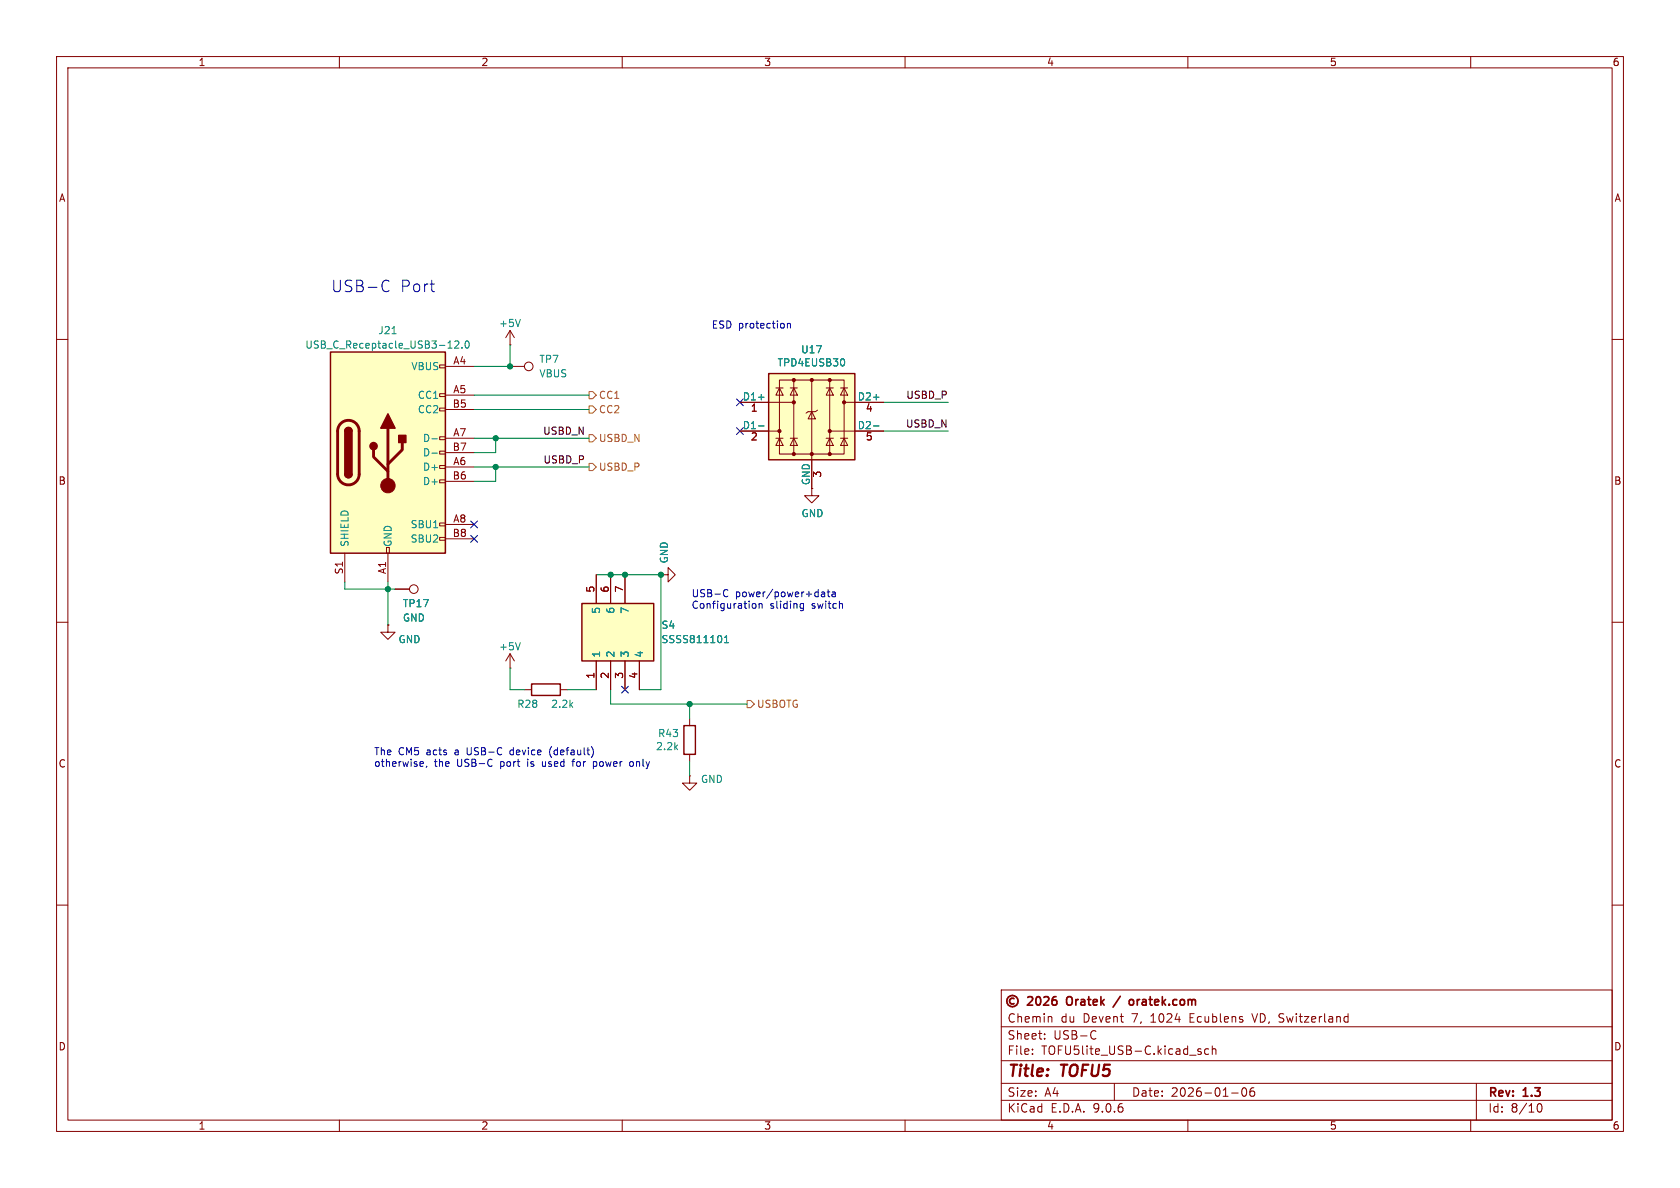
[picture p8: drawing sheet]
<svg xmlns="http://www.w3.org/2000/svg" width="297mm" height="210mm" viewBox="0 0 297 210" stroke-linecap="round" stroke-linejoin="round" font-family="sans-serif">
<defs><g id="words">
<g font-size="2.8" fill="#0000c2">
<text x="58.4" y="51.8">USB-C</text>
<text x="70.7" y="51.8">Port</text>
</g>
<g font-size="2.8" fill="#840000">
<text x="178" y="190.9">Title:</text>
<text x="187.7" y="190.9">TOFU5</text>
</g>
<g font-size="2.1" fill="#840000">
<text x="189.3" y="178.2">Oratek</text>
<text x="201.5" y="178.2">oratek.com</text>
<text x="178" y="184">Sheet:</text>
<text x="178" y="181">Chemin</text>
<text x="186.2" y="184">USB-C</text>
<text x="187.5" y="181">du</text>
<text x="191.5" y="181">Devent</text>
<text x="200.3" y="181">7,</text>
<text x="203.7" y="181">1024</text>
<text x="210.7" y="181">Ecublens</text>
<text x="222" y="181">VD, Switzerland</text>
<text x="178" y="186.7">File:</text>
<text x="184.1" y="186.7">TOFU5lite_USB-C.kicad_sch</text>
<text x="178" y="196.9">KiCad</text>
<text x="178" y="194.1">Size:</text>
<text x="184.7" y="194.1">A4</text>
<text x="185.7" y="196.9">E.D.A.</text>
<text x="193.3" y="196.9">9.0.6</text>
<text x="200" y="194.1">Date:</text>
<text x="207" y="194.1">2026-01-06</text>
<text x="263" y="194.3">Rev:</text>
<text x="263" y="196.9">Id:</text>
<text x="267.1" y="196.9">8/10</text>
<text x="269.4" y="194.3">1.3</text>
</g>
<g font-size="1.8" fill="#840000">
<text x="35" y="11.9">1</text>
<text x="85" y="11.9">2</text>
<text x="135" y="11.9">3</text>
<text x="185" y="11.9">4</text>
<text x="235" y="11.9">5</text>
<text x="285" y="11.9">6</text>
<text x="10.3" y="35.9">A</text>
<text x="285.3" y="35.9">A</text>
<text x="80" y="64.5">A4</text>
<text x="80" y="69.6">A5</text>
<text x="79.9" y="72.1">B5</text>
<text x="80" y="77.2">A7</text>
<text x="132.6" y="73.1">1</text>
<text x="153" y="73.1">4</text>
<text x="79.9" y="79.8">B7</text>
<text x="80" y="82.3">A6</text>
<text x="132.6" y="78.2">2</text>
<text x="153" y="78.2">5</text>
<text x="10.3" y="85.9">B</text>
<text x="79.9" y="84.8">B6</text>
<text x="145.5" y="84.5" transform="rotate(-90 145.5 84.5)">3</text>
<text x="285.3" y="85.9">B</text>
<text x="79.9" y="95">B8</text>
<text x="80" y="92.5">A8</text>
<text x="60.7" y="101.6" transform="rotate(-90 60.7 101.6)">S1</text>
<text x="68.3" y="101.6" transform="rotate(-90 68.3 101.6)">A1</text>
<text x="105.2" y="104.8" transform="rotate(-90 105.2 104.8)">5</text>
<text x="107.7" y="104.8" transform="rotate(-90 107.7 104.8)">6</text>
<text x="110.2" y="104.8" transform="rotate(-90 110.2 104.8)">7</text>
<text x="105.2" y="120.1" transform="rotate(-90 105.2 120.1)">1</text>
<text x="107.7" y="120.1" transform="rotate(-90 107.7 120.1)">2</text>
<text x="110.2" y="120.1" transform="rotate(-90 110.2 120.1)">3</text>
<text x="112.8" y="120.1" transform="rotate(-90 112.8 120.1)">4</text>
<text x="10.3" y="135.9">C</text>
<text x="285.3" y="135.9">C</text>
<text x="10.3" y="185.9">D</text>
<text x="285.3" y="185.9">D</text>
<text x="35" y="199.9">1</text>
<text x="85" y="199.9">2</text>
<text x="135" y="199.9">3</text>
<text x="185" y="199.9">4</text>
<text x="235" y="199.9">5</text>
<text x="285" y="199.9">6</text>
</g>
<g font-size="1.8" fill="#008484">
<text x="66.8" y="59.3">J21</text>
<text x="88.1" y="58">+5V</text>
<text x="53.9" y="61.8">USB_C_Receptacle_USB3-12.0</text>
<text x="72.6" y="65.6">VBUS</text>
<text x="95.3" y="64.4">TP7</text>
<text x="137.4" y="65">TPD4EUSB30</text>
<text x="141.5" y="62.7">U17</text>
<text x="73.8" y="70.7">CC1</text>
<text x="95.3" y="66.9">VBUS</text>
<text x="131.2" y="70.9">D1+</text>
<text x="151.5" y="70.9">D2+</text>
<text x="73.8" y="73.3">CC2</text>
<text x="131.2" y="75.9">D1-</text>
<text x="151.5" y="75.9">D2-</text>
<text x="74.7" y="78.3">D-</text>
<text x="74.7" y="80.9">D-</text>
<text x="74.7" y="83.4">D+</text>
<text x="74.7" y="86">D+</text>
<text x="143.3" y="85.9" transform="rotate(-90 143.3 85.9)">GND</text>
<text x="72.5" y="93.6">SBU1</text>
<text x="141.6" y="91.6">GND</text>
<text x="61.8" y="96.8" transform="rotate(-90 61.8 96.8)">SHIELD</text>
<text x="69.4" y="96.8" transform="rotate(-90 69.4 96.8)">GND</text>
<text x="72.5" y="96.1">SBU2</text>
<text x="118.3" y="99.7" transform="rotate(-90 118.3 99.7)">GND</text>
<text x="71.1" y="107.5">TP17</text>
<text x="70.4" y="113.9">GND</text>
<text x="71.1" y="110.1">GND</text>
<text x="106.3" y="108.6" transform="rotate(-90 106.3 108.6)">5</text>
<text x="108.8" y="108.6" transform="rotate(-90 108.8 108.6)">6</text>
<text x="111.4" y="108.6" transform="rotate(-90 111.4 108.6)">7</text>
<text x="116.8" y="111.4">S4</text>
<text x="116.8" y="113.9">SSSS811101</text>
<text x="88.1" y="115.2">+5V</text>
<text x="106.3" y="116.3" transform="rotate(-90 106.3 116.3)">1</text>
<text x="108.8" y="116.3" transform="rotate(-90 108.8 116.3)">2</text>
<text x="111.4" y="116.3" transform="rotate(-90 111.4 116.3)">3</text>
<text x="113.9" y="116.3" transform="rotate(-90 113.9 116.3)">4</text>
<text x="91.3" y="125.3">R28</text>
<text x="97.3" y="125.3">2.2k</text>
<text x="116.2" y="130.5">R43</text>
<text x="115.9" y="132.8">2.2k</text>
<text x="123.8" y="138.6">GND</text>
</g>
<g font-size="1.8" fill="#0000c2">
<text x="125.7" y="58.2">ESD protection</text>
<text x="122.2" y="105.7">USB-C</text>
<text x="122.2" y="107.7">Configuration</text>
<text x="130" y="105.7">power/power+data</text>
<text x="136.1" y="107.7">sliding</text>
<text x="143.6" y="107.7">switch</text>
<text x="66" y="133.6">The</text>
<text x="66" y="135.6">otherwise,</text>
<text x="70.4" y="133.6">CM5</text>
<text x="75.5" y="133.6">acts</text>
<text x="76.8" y="135.6">the</text>
<text x="80.7" y="133.6">a</text>
<text x="80.9" y="135.6">USB-C</text>
<text x="83" y="133.6">USB-C</text>
<text x="88.7" y="135.6">port</text>
<text x="90.8" y="133.6">device</text>
<text x="93.7" y="135.6">is</text>
<text x="96.5" y="135.6">used</text>
<text x="98" y="133.6">(default)</text>
<text x="102.1" y="135.6">for</text>
<text x="105.9" y="135.6">power</text>
<text x="112.6" y="135.6">only</text>
</g>
<g font-size="1.8" fill="#848400">
<text x="105.8" y="70.7">CC1</text>
<text x="105.8" y="73.3">CC2</text>
<text x="105.8" y="78.3">USBD_N</text>
<text x="105.8" y="83.4">USBD_P</text>
<text x="133.7" y="125.3">USBOTG</text>
</g>
<g font-size="1.8">
<text x="160.1" y="70.6">USBD_P</text>
<text x="95.9" y="76.9">USBD_N</text>
<text x="160.1" y="75.7">USBD_N</text>
<text x="96" y="82">USBD_P</text>
</g>
</g></defs>
<path d="M0 0h297v210h-297z" fill="#fff" stroke="#fff" stroke-width=".18"/>
<g fill="none" stroke="#840000" stroke-width=".18">
<path d="M10 10h277v190h-277zM12 12h273v186h-273zM60 10v2M110 10v2M160 10v2M210 10v2M260 10v2M10 60h2M285 60h2M10 110h2M285 110h2M10 160h2"/>
<path d="M177 175h108v23h-108zM185.7 179.7l.3 .2v.8M221.3 179.2l.5 1.5M238.2 179.7l.1 .1M238.3 179.2v1.5M285 160h2M60 198v2M110 198v2M160 198v2M177 194.5h108M177 191.5h108M177 187.5h108"/>
<path d="M177 181.5h108M182.5 186.3v.1M182.5 185.5v.1M184.7 183.6v.1M184.7 182.8v.1M193.3 182.2l.4 .1M193.7 183.6l-.4 .1M197 191.5v3M210 198v2M212.3 185.5l-.3-.1-.3 .2 .1 .2 .5 .2v.3h-.6M213.7 185.5l-.5-.1-.2 .3v.4l.1 .2h.6M214.3 185.5l.2-.1 .4 .1 .1 .9"/>
<path d="M214.3 184.9v1.5M217.7 193.2h1.2M219.7 192.4l.2-.1a.81 .81 0 0 1 .6 .6 .81 .81 0 0 1-.3 .8l-.2 .1a.81 .81 0 0 1-.3-1.4zM221.7 192.3a.59 .59 0 0 0-.7 .6v.6l.1 .2 .4 .1 .2-.1 .1-.5-.1-.3h-.5l-.2 .3M238.3 180.6l-.1 .1M260 198v2M261 191.5v6.5M271.7 195.7l.2-.5 .2-.1a.81 .81 0 0 1 .6 .6 .81 .81 0 0 1-.3 .8h-.4l-.3-.5"/>
</g>
<g fill="none" stroke="#840000" stroke-width=".3">
<path d="M179.3 176.5a.52 .52 0 0 0-.8 .5 .52 .52 0 0 0 .8 .4M181.7 176.3l.6-.1 .2 .1 .1 .3-1 1.1h1M183.3 176.3l.2-.1a.81 .81 0 0 1 .6 .6 .81 .81 0 0 1-.3 .8l-.2 .1a.81 .81 0 0 1-.3-1.4zM184.6 176.3l.5-.1 .2 .1 .1 .3-.9 1.1h.9M186.7 176.2a.59 .59 0 0 0-.7 .6v.6l.1 .2 .5 .1 .2-.2v-.5l-.1-.2h-.4l-.3 .2M188.8 176.3a1.07 1.07 0 0 0 0 1.3M198.1 176.1l-1.3 1.9M199.8 176.8l.3-.1 .3 .3v.4l-.3 .3-.3-.1-.2-.2v-.4z"/>
<circle cx="179" cy="177" r="1"/>
</g>
<path d="M58.4 62.2h20.3v35.6h-20.3z" fill="#ffffc2"/>
<g fill="none" stroke="#840000" stroke-width=".18">
<path d="M90.2 58.4v2.6M90.2 58.4l-.8 1.3M90.2 58.4l.7 1.3M77.7 64.5h1v.5h-1zM77.7 69.6h1v.5h-1zM77.7 72.1h1v.5h-1zM77.7 77.2h1v.5h-1zM77.7 79.8h1v.5h-1zM78.7 64.8h5.1M78.7 69.9h5.1M78.7 72.4h5.1M78.7 77.5h5.1"/>
<path d="M90.2 61h.1M90.2 64.8h2.5M61 97.8v5.1M68.3 96.8h.5v1h-.5zM68.6 97.8v5.1M77.7 82.3h1v.5h-1zM77.7 84.8h1v.5h-1zM77.7 92.5h1v.5h-1zM77.7 95h1v.5h-1zM78.7 80h5.1M78.7 82.6h5.1M78.7 85.1h5.1"/>
<path d="M78.7 92.7h5.1M78.7 95.3h5.1M143.5 86.4v1.2h1.3l-1.3 1.3-1.3-1.3h1.3M69.8 104.1h2.6M90.2 118.1h.1M90.2 115.6l-.8 1.2M90.2 115.6l.7 1.2M90.2 115.6v2.5M92.7 121.9h1.3M99.1 121.9h1.2"/>
<circle cx="93.5" cy="64.8" r=".76"/>
<circle cx="73.2" cy="104.1" r=".76"/>
</g>
<path d="M58.4 62.2h20.3v35.6h-20.3zM61 76.2a.64 .64 0 0 1 .6-.6 .64 .64 0 0 1 .6 .6M61 83.8a.64 .64 0 0 0 .6 .7 .64 .64 0 0 0 .6-.7M94 120.9h5.1v2h-5.1z" fill="none" stroke="#840000" stroke-width=".25"/>
<path d="M60.2 74.9a1.9 1.9 0 0 1 2.1-.5 1.9 1.9 0 0 1 1.2 1.8v7.6a1.91 1.91 0 0 1-1.9 1.9 1.91 1.91 0 0 1-1.9-1.9v-7.7l.2-.7zM66 79.5v1.3l2.6 2.5M68.6 75.7v10.2M71.1 78.2v1.3l-2.5 2.5" fill="none" stroke="#840000" stroke-width=".51"/>
<g fill="#840000" stroke="#840000" stroke-width=".25">
<path d="M61 76.2h1.2v7.6h-1.2z"/>
<path d="M61.1 75.8a.64 .64 0 0 1 .7-.2 .64 .64 0 0 1 .4 .6h-1.2z"/>
<path d="M61 83.8h1.2a.64 .64 0 0 1-.6 .7 .64 .64 0 0 1-.6-.7z"/>
<path d="M68.6 73.2l1.2 2.5h-2.5z"/>
<path d="M70.5 77h1.3v1.2h-1.3z"/>
<circle cx="66" cy="78.9" r=".63"/>
</g>
<circle cx="68.6" cy="85.9" r="1.27" fill="#840000" stroke="#840000" stroke-width=".18"/>
<path d="M69.3 59h.7M92 56.5l-.4 1.2M76.4 77.6h.9M79.2 61.5h.7M80.4 60.4l.5-.1 .2 .3-.8 .9h.8M81.7 61.4v.1M82.4 60.3h.1a.68 .68 0 0 1 .5 .6 .68 .68 0 0 1-.5 .6 .84 .84 0 0 1-.1-1.2zM76.4 80.1h.9M92 113.6l-.4 1.3" fill="none" stroke="#008484" stroke-width=".18"/>
<path d="M135.9 66h15.2v15.3h-15.2z" fill="#ffffc2"/>
<g fill="none" stroke="#840000" stroke-width=".18">
<path d="M130.8 71.1h9.5M130.8 76.2h7M137.2 68.6h1.2M137.2 77.5h1.2M137.8 67.2h11.4v13.1h-11.4zM137.8 68.6l.6 1.3h-1.2zM137.8 77.5l.6 1.2h-1.2zM139.7 68.6h1.3M139.7 77.5h1.3M140.3 68.6l.7 1.3h-1.3zM140.3 77.5l.7 1.2h-1.3zM140.3 67.2v13.1"/>
<path d="M143.5 72.8l.6 1.2h-1.2zM143.5 67.2v19.2M144.5 72.5l-.4 .3h-1.2l-.4 .2M146 68.6h1.3M146 77.5h1.3M146.7 68.6l.6 1.3h-1.3zM146.7 77.5l.6 1.2h-1.3zM146.7 67.2v13.1M146.7 76.2h9.5M148.6 68.6h1.3M148.6 77.5h1.3M149.2 68.6l.7 1.3h-1.3z"/>
<path d="M149.2 77.5l.7 1.2h-1.3zM149.2 71.1h7M68.6 110.5v1.3h-1.3l1.3 1.2 1.2-1.2h-1.2M68.6 110.5h.1M121.9 137.2v1.2h1.3l-1.3 1.3-1.3-1.3h1.3M121.9 137.2h.1M121.9 127v1.3M121.9 133.4v1.2"/>
</g>
<path d="M135.9 66h15.2v15.3h-15.2zM120.9 128.3h2v5.1h-2z" fill="none" stroke="#840000" stroke-width=".25"/>
<g fill="#840000" stroke="#840000" stroke-width=".18">
<circle cx="137.8" cy="76.2" r=".28"/>
<circle cx="140.3" cy="67.2" r=".28"/>
<circle cx="140.3" cy="71.1" r=".28"/>
<circle cx="140.3" cy="80.3" r=".28"/>
<circle cx="143.5" cy="67.2" r=".28"/>
<circle cx="143.5" cy="80.3" r=".28"/>
<circle cx="146.7" cy="67.2" r=".28"/>
<circle cx="146.7" cy="76.2" r=".28"/>
<circle cx="146.7" cy="80.3" r=".28"/>
<circle cx="149.2" cy="71.1" r=".28"/>
</g>
<path d="M134.1 70.2h1M134.1 75.3h1M149.2 63.5l.1 .4-.1 .7M154.4 70.2h1M154.4 75.3h1" fill="none" stroke="#008484" stroke-width=".18"/>
<path d="M102.9 106.7h12.7v10.1h-12.7z" fill="#ffffc2"/>
<path d="M102.9 106.7h12.7v10.1h-12.7z" fill="none" stroke="#840000" stroke-width=".25"/>
<g fill="none" stroke="#840000" stroke-width=".18">
<path d="M130.8 71.1h5.1M130.8 76.2h5.1M151.1 71.1h5.1M151.1 76.2h5.1M143.5 81.3v5.1M68.6 110.5h.1M69.8 104.1h2.6M105.4 101.6v5.1M105.4 116.8v5.1M107.9 101.6v5.1M107.9 116.8v5.1M110.5 101.6v5.1"/>
<path d="M110.5 116.8v5.1M113 116.8v5.1M116.8 101.6h1.3v-1.3l1.3 1.3-1.3 1.3v-1.3M116.8 101.6h.1"/>
</g>
<path d="M134.1 70.2h1M134.1 75.3h1M149.2 63.5l.1 .4-.1 .7M154.4 70.2h1M154.4 75.3h1M128.1 113.6h.7M128.1 112.7l.3-.4v1.3" fill="none" stroke="#008484" stroke-width=".18"/>
<path d="M104.1 69.2h.7l.6 .7-.6 .6h-.7zM104.1 71.8h.7l.6 .6-.6 .6h-.7zM104.1 76.8h.7l.6 .7-.6 .6h-.7zM104.1 81.9h.7l.6 .7-.6 .6h-.7zM132.1 123.8h.6l.6 .7-.6 .6h-.6z" fill="none" stroke="#848400" stroke-width=".18"/>
<g fill="none" stroke="#008400" stroke-width=".18">
<path d="M83.8 77.5h20.3M83.8 69.9h20.3M83.8 72.4h20.3M87.6 77.5v2.5h-3.8M90.2 61v3.8h-6.4M156.2 76.2h11.4M156.2 71.1h11.4M83.8 82.6h20.3M87.6 82.6v2.5h-3.8M61 102.9v1.2h8.8M68.6 102.9v7.6M90.2 118.1v3.8h2.5"/>
<path d="M105.4 101.6h11.4v20.3h-3.8M100.3 121.9h5.1M107.9 121.9v2.6h24.2M121.9 124.5v2.5M121.9 134.6v2.6"/>
</g>
<path d="M130.2 70.5l1.2 1.2M130.2 75.6l1.2 1.2M131.4 70.5l-1.2 1.2M131.4 75.6l-1.2 1.2M83.2 92.1l1.2 1.2M83.2 94.6l1.2 1.3M84.4 92.1l-1.2 1.2M84.4 94.6l-1.2 1.3M109.9 121.3l1.2 1.2M111.1 121.3l-1.2 1.2" fill="none" stroke="#000084" stroke-width=".18"/>
<g fill="none" stroke="#0000c2" stroke-width=".18">
<path d="M67.9 49.6a.71 .71 0 0 1 .9 .1M68.8 51.4a.71 .71 0 0 1-.9 .1M76 50.2h.8M76.6 51.6h.2M139.2 57.2v.8M139.2 57.3l.2-.1h.3v.8M128.1 104.3l.3-.1 .3 .1M128.7 105.4l-.3 .1-.3-.1M133.1 106.8l.3-.1 .2 .2-.1 .6h-.4M134.2 106.8l.2-.1 .3 .1v.7M134.2 106.7v.8M141.6 106.8h.4"/>
<path d="M141.6 107.5h.4M142 106.7v1l-.1 .2-.3 .1M145.3 104.7h.4l.1 .8M145.8 104.9l-.4 .1-.2 .2 .2 .3 .4-.1M146.2 104.6h.5M146.4 104.2v1.1l.3 .2M147.1 104.7h.5l.1 .8M147.7 104.9l-.4 .1-.2 .2 .2 .3 .4-.1M74.4 134.6l.4 .1v.2l-.6 .2M74.8 135.4l-.4 .1M75.5 135.4l-.2 .3M86.9 134.3h.1"/>
<path d="M87 135.4h-.1M90.3 132.6l-.2 .2 .2 .6M95.9 134.6v.7l.2 .2M97.5 132a1.47 1.47 0 0 0 0 1.9M101.1 134.6h.5M101.3 134.4v1.1M104.9 134.7l.4-.1 .1 .2M104.9 134.6v1.3M105.4 135.4l-.1 .1-.4-.1M111.3 134.9l.3-.3 .3 .1 .1 .2-.1 .5-.3 .1-.3-.3"/>
</g>
<g fill="#008400" stroke="#008400" stroke-width=".18">
<circle cx="90.2" cy="64.8" r=".46"/>
<circle cx="121.9" cy="124.5" r=".46"/>
<circle cx="107.9" cy="101.6" r=".46"/>
<circle cx="68.6" cy="104.1" r=".46"/>
<circle cx="116.8" cy="101.6" r=".46"/>
<circle cx="87.6" cy="77.5" r=".46"/>
<circle cx="87.6" cy="82.6" r=".46"/>
<circle cx="110.5" cy="101.6" r=".46"/>
</g>
<use href="#words"/>
</svg>
